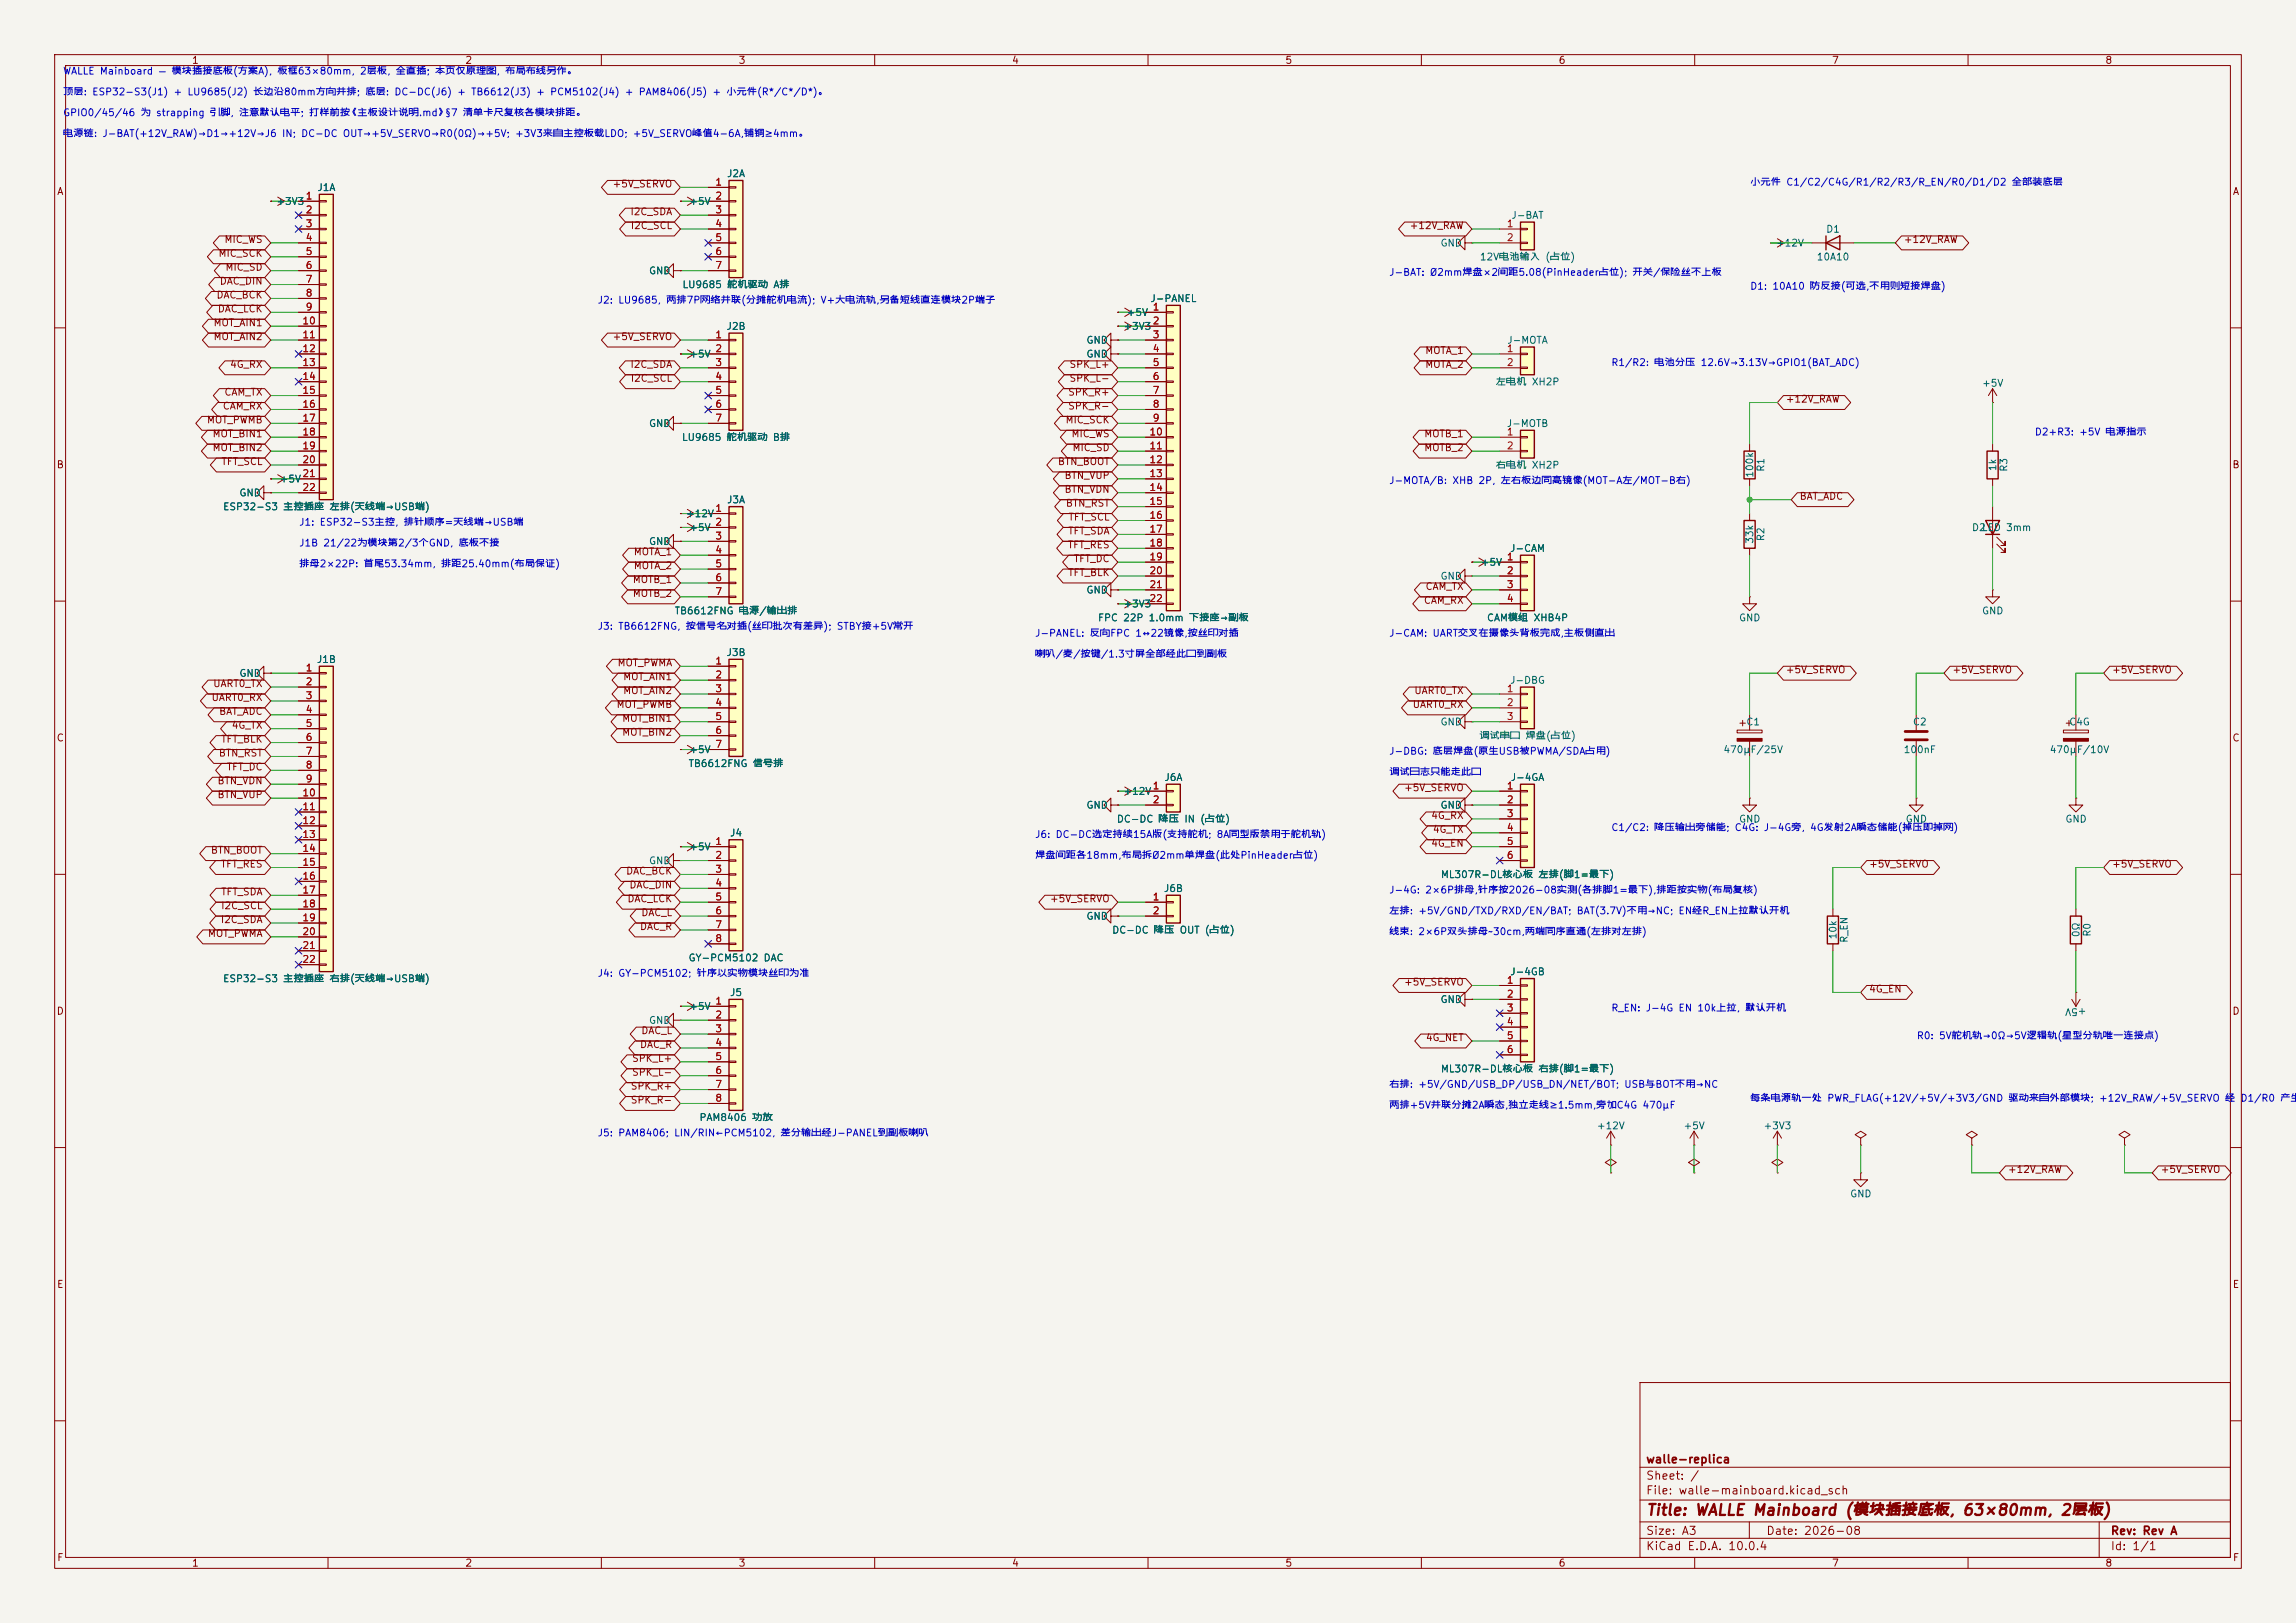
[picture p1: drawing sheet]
<svg xmlns="http://www.w3.org/2000/svg" width="420mm" height="297mm" viewBox="0 0 420 297" stroke-linecap="round" stroke-linejoin="round" font-family="sans-serif">
<defs><g id="words">
<text font-size="2" fill="#840000" x="301" y="277.8">Title: WALLE Mainboard (模块插接底板, 63×80mm, 2层板)</text>
<g font-size="1.5" fill="#840000">
<text x="301" y="268.1">walle-replica</text>
<text x="301" y="273.8">File: walle-mainboard.kicad_sch</text>
<text x="301" y="271.1">Sheet: /</text>
<text x="301" y="281.2">Size: A3</text>
<text x="323" y="281.2">Date: 2026-08</text>
<text x="386" y="281.2">Rev: Rev A</text>
<text x="301" y="284">KiCad E.D.A. 10.0.4</text>
<text x="386" y="284">Id: 1/1</text>
</g>
<g font-size="1.3" fill="#840000">
<text x="35" y="12">1</text>
<text x="85" y="12">2</text>
<text x="135" y="12">3</text>
<text x="185" y="12">4</text>
<text x="235" y="12">5</text>
<text x="285" y="12">6</text>
<text x="335" y="12">7</text>
<text x="385" y="12">8</text>
<text x="10.3" y="36">A</text>
<text x="111.9" y="34.6">+5V_SERVO</text>
<text x="408.3" y="36">A</text>
<text x="115.2" y="39.7">I2C_SDA</text>
<text x="39.9" y="47.3">MIC_SCK</text>
<text x="40.9" y="44.8">MIC_WS</text>
<text x="115.3" y="42.2">I2C_SCL</text>
<text x="257.8" y="42.2">+12V_RAW</text>
<text x="348.1" y="44.8">+12V_RAW</text>
<text x="40.1" y="52.4">DAC_DIN</text>
<text x="41.1" y="49.8">MIC_SD</text>
<text x="39.5" y="54.9">DAC_BCK</text>
<text x="39.7" y="57.5">DAC_LCK</text>
<text x="38.9" y="60">MOT_AIN1</text>
<text x="38.9" y="62.5">MOT_AIN2</text>
<text x="111.9" y="62.5">+5V_SERVO</text>
<text x="260.6" y="65.1">MOTA_1</text>
<text x="42" y="67.6">4G_RX</text>
<text x="115.2" y="67.6">I2C_SDA</text>
<text x="115.3" y="70.2">I2C_SCL</text>
<text x="195.5" y="67.6">SPK_L+</text>
<text x="195.5" y="70.2">SPK_L-</text>
<text x="260.6" y="67.6">MOTA_2</text>
<text x="37.7" y="77.8">MOT_PWMB</text>
<text x="40.6" y="75.2">CAM_RX</text>
<text x="40.9" y="72.7">CAM_TX</text>
<text x="194.8" y="77.8">MIC_SCK</text>
<text x="195.3" y="72.7">SPK_R+</text>
<text x="195.3" y="75.2">SPK_R-</text>
<text x="326.5" y="74">+12V_RAW</text>
<text x="38.8" y="80.3">MOT_BIN1</text>
<text x="38.8" y="82.9">MOT_BIN2</text>
<text x="195.9" y="80.3">MIC_WS</text>
<text x="196.1" y="82.9">MIC_SD</text>
<text x="260.4" y="80.3">MOTB_1</text>
<text x="260.4" y="82.9">MOTB_2</text>
<text x="10.3" y="86">B</text>
<text x="40.4" y="85.4">TFT_SCL</text>
<text x="193.4" y="85.4">BTN_BOOT</text>
<text x="194.6" y="87.9">BTN_VUP</text>
<text x="408.2" y="86">B</text>
<text x="194.6" y="90.5">BTN_VDN</text>
<text x="194.9" y="93">BTN_RST</text>
<text x="195.3" y="95.6">TFT_SCL</text>
<text x="329.1" y="91.8">BAT_ADC</text>
<text x="115.8" y="101.9">MOTA_1</text>
<text x="195.2" y="100.6">TFT_RES</text>
<text x="195.3" y="98.1">TFT_SDA</text>
<text x="115.6" y="107">MOTB_1</text>
<text x="115.8" y="104.5">MOTA_2</text>
<text x="195.3" y="105.7">TFT_BLK</text>
<text x="196.3" y="103.2">TFT_DC</text>
<text x="115.6" y="109.5">MOTB_2</text>
<text x="260.4" y="110.8">CAM_RX</text>
<text x="260.7" y="108.3">CAM_TX</text>
<text x="112.8" y="122.2">MOT_PWMA</text>
<text x="113.9" y="124.8">MOT_AIN1</text>
<text x="326.5" y="123.5">+5V_SERVO</text>
<text x="357" y="123.5">+5V_SERVO</text>
<text x="386.2" y="123.5">+5V_SERVO</text>
<text x="38.6" y="128.6">UART0_RX</text>
<text x="38.9" y="126">UART0_TX</text>
<text x="40" y="131.1">BAT_ADC</text>
<text x="112.7" y="129.9">MOT_PWMB</text>
<text x="113.9" y="127.3">MOT_AIN2</text>
<text x="258.3" y="129.9">UART0_RX</text>
<text x="258.6" y="127.3">UART0_TX</text>
<text x="10.3" y="136">C</text>
<text x="40.3" y="136.2">TFT_BLK</text>
<text x="42.3" y="133.7">4G_TX</text>
<text x="113.7" y="132.4">MOT_BIN1</text>
<text x="113.7" y="134.9">MOT_BIN2</text>
<text x="408.2" y="136">C</text>
<text x="39.7" y="143.8">BTN_VDN</text>
<text x="39.9" y="138.7">BTN_RST</text>
<text x="41.4" y="141.3">TFT_DC</text>
<text x="39.7" y="146.4">BTN_VUP</text>
<text x="256.7" y="145.1">+5V_SERVO</text>
<text x="261.7" y="155.3">4G_EN</text>
<text x="261.7" y="150.2">4G_RX</text>
<text x="262" y="152.7">4G_TX</text>
<text x="38.5" y="156.5">BTN_BOOT</text>
<text x="40.3" y="159.1">TFT_RES</text>
<text x="114.4" y="160.3">DAC_BCK</text>
<text x="341.8" y="159.1">+5V_SERVO</text>
<text x="386.2" y="159.1">+5V_SERVO</text>
<text x="40.3" y="164.1">TFT_SDA</text>
<text x="40.3" y="166.7">I2C_SCL</text>
<text x="114.7" y="165.4">DAC_LCK</text>
<text x="115" y="162.9">DAC_DIN</text>
<text x="117.2" y="168">DAC_L</text>
<text x="192" y="165.4">+5V_SERVO</text>
<text x="37.9" y="171.8">MOT_PWMA</text>
<text x="40.3" y="169.2">I2C_SDA</text>
<text x="117" y="170.5">DAC_R</text>
<text x="10.3" y="186">D</text>
<text x="256.7" y="180.7">+5V_SERVO</text>
<text x="341.8" y="181.9">4G_EN</text>
<text x="408.2" y="186">D</text>
<text x="117.2" y="189.5">DAC_L</text>
<text x="260.7" y="190.8">4G_NET</text>
<text x="115.5" y="194.6">SPK_L+</text>
<text x="115.5" y="197.2">SPK_L-</text>
<text x="117" y="192.1">DAC_R</text>
<text x="115.3" y="199.7">SPK_R+</text>
<text x="115.3" y="202.2">SPK_R-</text>
<text x="367.2" y="214.9">+12V_RAW</text>
<text x="395.1" y="214.9">+5V_SERVO</text>
<text x="10.3" y="236">E</text>
<text x="408.3" y="236">E</text>
<text x="10.3" y="286">F</text>
<text x="35" y="287">1</text>
<text x="85" y="287">2</text>
<text x="135" y="287">3</text>
<text x="185" y="287">4</text>
<text x="235" y="287">5</text>
<text x="285" y="287">6</text>
<text x="335" y="287">7</text>
<text x="385" y="287">8</text>
<text x="408.3" y="286">F</text>
</g>
<g font-size="1.3" fill="#0000c2">
<text x="11.4" y="13.9">WALLE Mainboard — 模块插接底板(方案A), 板框63×80mm, 2层板, 全直插; 本页仅原理图, 布局布线另作。</text>
<text x="11.4" y="17.8">顶层: ESP32-S3(J1) + LU9685(J2) 长边沿80mm方向并排; 底层: DC-DC(J6) + TB6612(J3) + PCM5102(J4) + PAM8406(J5) + 小元件(R*/C*/D*)。</text>
<text x="11.4" y="21.6">GPIO0/45/46 为 strapping 引脚, 注意默认电平; 打样前按《主板设计说明.md》§7 清单卡尺复核各模块排距。</text>
<text x="11.4" y="25.4">电源链: J-BAT(+12V_RAW)→D1→+12V→J6 IN; DC-DC OUT→+5V_SERVO→R0(0Ω)→+5V; +3V3来自主控板载LDO; +5V_SERVO峰值4-6A,铺铜≥4mm。</text>
<text x="320" y="34.3">小元件 C1/C2/C4G/R1/R2/R3/R_EN/R0/D1/D2 全部装底层</text>
<text x="254" y="50.8">J-BAT: Ø2mm焊盘×2间距5.08(PinHeader占位); 开关/保险丝不上板</text>
<text x="320" y="53.3">D1: 10A10 防反接(可选,不用则短接焊盘)</text>
<text x="109.2" y="55.9">J2: LU9685, 两排7P网络并联(分摊舵机电流); V+大电流轨,另备短线直连模块2P端子</text>
<text x="294.6" y="67.3">R1/R2: 电池分压 12.6V→3.13V→GPIO1(BAT_ADC)</text>
<text x="372.1" y="80">D2+R3: +5V 电源指示</text>
<text x="254" y="88.9">J-MOTA/B: XHB 2P, 左右板边同高镜像(MOT-A左/MOT-B右)</text>
<text x="54.6" y="96.5">J1: ESP32-S3主控, 排针顺序=天线端→USB端</text>
<text x="54.6" y="100.3">J1B 21/22为模块第2/3个GND, 底板不接</text>
<text x="54.6" y="104.1">排母2×22P: 首尾53.34mm, 排距25.40mm(布局保证)</text>
<text x="109.2" y="115.5">J3: TB6612FNG, 按信号名对插(丝印批次有差异); STBY接+5V常开</text>
<text x="189.2" y="116.8">J-PANEL: 反向FPC 1↔22镜像,按丝印对插</text>
<text x="254" y="116.8">J-CAM: UART交叉在摄像头背板完成,主板侧直出</text>
<text x="189.2" y="120.6">喇叭/麦/按键/1.3寸屏全部经此口到副板</text>
<text x="254" y="142.2">调试日志只能走此口</text>
<text x="254" y="138.4">J-DBG: 底层焊盘(原生USB被PWMA/SDA占用)</text>
<text x="189.2" y="153.6">J6: DC-DC选定持续15A版(支持舵机; 8A同型版禁用于舵机轨)</text>
<text x="294.6" y="152.4">C1/C2: 降压输出旁储能; C4G: J-4G旁, 4G发射2A瞬态储能(掉压即掉网)</text>
<text x="189.2" y="157.5">焊盘间距各18mm,布局拆Ø2mm单焊盘(此处PinHeader占位)</text>
<text x="254" y="163.8">J-4G: 2×6P排母,针序按2026-08实测(各排脚1=最下),排距按实物(布局复核)</text>
<text x="254" y="167.6">左排: +5V/GND/TXD/RXD/EN/BAT; BAT(3.7V)不用→NC; EN经R_EN上拉默认开机</text>
<text x="254" y="171.4">线束: 2×6P双头排母~30cm,两端同序直通(左排对左排)</text>
<text x="109.2" y="179">J4: GY-PCM5102; 针序以实物模块丝印为准</text>
<text x="294.6" y="185.4">R_EN: J-4G EN 10k上拉, 默认开机</text>
<text x="350.5" y="190.5">R0: 5V舵机轨→0Ω→5V逻辑轨(星型分轨唯一连接点)</text>
<text x="254" y="199.4">右排: +5V/GND/USB_DP/USB_DN/NET/BOT; USB与BOT不用→NC</text>
<text x="254" y="203.2">两排+5V并联分摊2A瞬态,独立走线≥1.5mm,旁加C4G 470µF</text>
<text x="320" y="201.9">每条电源轨一处 PWR_FLAG(+12V/+5V/+3V3/GND 驱动来自外部模块; +12V_RAW/+5V_SERVO 经 D1/R0 产生)</text>
<text x="109.2" y="208.3">J5: PAM8406; LIN/RIN←PCM5102, 差分输出经J-PANEL到副板喇叭</text>
</g>
<g font-size="1.3" fill="#006464">
<text x="58" y="35.3">J1A</text>
<text x="132.9" y="32.7">J2A</text>
<text x="50.4" y="37.8">+3V3</text>
<text x="126" y="37.8">+5V</text>
<text x="276.4" y="40.3">J-BAT</text>
<text x="263.4" y="45.4">GND</text>
<text x="270.6" y="48">12V电池输入 (占位)</text>
<text x="324.8" y="45.4">+12V</text>
<text x="332.2" y="48">10A10</text>
<text x="333.9" y="42.9">D1</text>
<text x="118.6" y="50.5">GND</text>
<text x="124.7" y="53">LU9685 舵机驱动 A排</text>
<text x="206" y="58.1">+5V</text>
<text x="210.3" y="55.6">J-PANEL</text>
<text x="126" y="65.7">+5V</text>
<text x="132.8" y="60.7">J2B</text>
<text x="198.6" y="65.7">GND</text>
<text x="198.6" y="63.2">GND</text>
<text x="205.4" y="60.7">+3V3</text>
<text x="275.6" y="63.2">J-MOTA</text>
<text x="273.5" y="70.8">左电机 XH2P</text>
<text x="362.5" y="71.1">+5V</text>
<text x="118.6" y="78.4">GND</text>
<text x="124.6" y="81">LU9685 舵机驱动 B排</text>
<text x="275.5" y="78.4">J-MOTB</text>
<text x="51.1" y="88.6">+5V</text>
<text x="273.5" y="86.1">右电机 XH2P</text>
<text x="321" y="87.5" transform="rotate(-90 321 87.5)">100k</text>
<text x="323" y="86.4" transform="rotate(-90 323 86.4)">R1</text>
<text x="365.5" y="86.3" transform="rotate(-90 365.5 86.3)">1k</text>
<text x="367.5" y="86.4" transform="rotate(-90 367.5 86.4)">R3</text>
<text x="40.7" y="93.7">ESP32-S3 主控插座 左排(天线端→USB端)</text>
<text x="43.7" y="91.1">GND</text>
<text x="125.4" y="95">+12V</text>
<text x="132.9" y="92.4">J3A</text>
<text x="118.6" y="100">GND</text>
<text x="126" y="97.5">+5V</text>
<text x="276.1" y="101.3">J-CAM</text>
<text x="321" y="99.6" transform="rotate(-90 321 99.6)">33k</text>
<text x="323" y="99.1" transform="rotate(-90 323 99.1)">R2</text>
<text x="360.6" y="97.5">D2</text>
<text x="362.4" y="97.5">LED 3mm</text>
<text x="263.4" y="106.4">GND</text>
<text x="270.8" y="103.8">+5V</text>
<text x="123.3" y="112.7">TB6612FNG 电源/输出排</text>
<text x="198.6" y="108.9">GND</text>
<text x="205.4" y="111.5">+3V3</text>
<text x="362.5" y="112.7">GND</text>
<text x="200.7" y="114">FPC 22P 1.0mm 下接座→副板</text>
<text x="271.9" y="114">CAM模组 XHB4P</text>
<text x="318" y="114">GND</text>
<text x="43.7" y="124.2">GND</text>
<text x="57.9" y="121.6">J1B</text>
<text x="132.8" y="120.4">J3B</text>
<text x="276.1" y="125.4">J-DBG</text>
<text x="263.4" y="133.1">GND</text>
<text x="270.5" y="135.6">调试串口 焊盘(占位)</text>
<text x="319.3" y="133.1">C1</text>
<text x="349.8" y="133.1">C2</text>
<text x="378.4" y="133.1">C4G</text>
<text x="125.8" y="140.7">TB6612FNG 信号排</text>
<text x="126" y="138.1">+5V</text>
<text x="212.9" y="143.2">J6A</text>
<text x="276.2" y="143.2">J-4GA</text>
<text x="315.1" y="138.1">470µF/25V</text>
<text x="348.1" y="138.1">100nF</text>
<text x="374.8" y="138.1">470µF/10V</text>
<text x="198.6" y="148.3">GND</text>
<text x="205.4" y="145.8">+12V</text>
<text x="263.4" y="148.3">GND</text>
<text x="126" y="155.9">+5V</text>
<text x="133.4" y="153.4">J4</text>
<text x="204.2" y="150.8">DC-DC 降压 IN (占位)</text>
<text x="318" y="150.8">GND</text>
<text x="348.5" y="150.8">GND</text>
<text x="377.7" y="150.8">GND</text>
<text x="118.6" y="158.5">GND</text>
<text x="263.5" y="161">ML307R-DL核心板 左排(脚1=最下)</text>
<text x="212.8" y="163.5">J6B</text>
<text x="198.6" y="168.6">GND</text>
<text x="203.3" y="171.2">DC-DC 降压 OUT (占位)</text>
<text x="336.3" y="172" transform="rotate(-90 336.3 172)">10k</text>
<text x="338.3" y="172.6" transform="rotate(-90 338.3 172.6)">R_EN</text>
<text x="380.7" y="171.6" transform="rotate(-90 380.7 171.6)">0Ω</text>
<text x="382.7" y="171.5" transform="rotate(-90 382.7 171.5)">R0</text>
<text x="125.8" y="176.2">GY-PCM5102 DAC</text>
<text x="276.2" y="178.8">J-4GB</text>
<text x="40.7" y="180">ESP32-S3 主控插座 右排(天线端→USB端)</text>
<text x="126" y="185.1">+5V</text>
<text x="133.4" y="182.6">J5</text>
<text x="263.4" y="183.9">GND</text>
<text x="381.8" y="184.2" transform="rotate(-180 381.8 184.2)">+5V</text>
<text x="118.6" y="187.7">GND</text>
<text x="263.5" y="196.6">ML307R-DL核心板 右排(脚1=最下)</text>
<text x="127.8" y="205.4">PAM8406 功放</text>
<text x="292" y="207">+12V</text>
<text x="307.8" y="207">+5V</text>
<text x="322.5" y="207">+3V3</text>
<text x="338.3" y="219.4">GND</text>
</g>
<g font-size="1.3" fill="#a90000">
<text x="130.7" y="34.3">1</text>
<text x="55.8" y="36.8">1</text>
<text x="55.8" y="39.3">2</text>
<text x="55.8" y="41.9">3</text>
<text x="130.7" y="36.8">2</text>
<text x="130.7" y="39.3">3</text>
<text x="130.7" y="41.9">4</text>
<text x="275.5" y="41.9">1</text>
<text x="55.8" y="44.4">4</text>
<text x="55.8" y="47">5</text>
<text x="130.7" y="44.4">5</text>
<text x="130.7" y="47">6</text>
<text x="275.5" y="44.4">2</text>
<text x="55.8" y="49.5">6</text>
<text x="55.8" y="52">7</text>
<text x="130.7" y="49.5">7</text>
<text x="55.2" y="59.7">10</text>
<text x="55.8" y="54.6">8</text>
<text x="55.8" y="57.1">9</text>
<text x="210.7" y="57.1">1</text>
<text x="210.7" y="59.7">2</text>
<text x="55.2" y="62.2">11</text>
<text x="55.2" y="64.7">12</text>
<text x="130.7" y="62.2">1</text>
<text x="130.7" y="64.7">2</text>
<text x="210.7" y="62.2">3</text>
<text x="210.7" y="64.7">4</text>
<text x="275.5" y="64.7">1</text>
<text x="55.2" y="67.3">13</text>
<text x="55.2" y="69.8">14</text>
<text x="130.7" y="67.3">3</text>
<text x="130.7" y="69.8">4</text>
<text x="210.7" y="67.3">5</text>
<text x="210.7" y="69.8">6</text>
<text x="275.5" y="67.3">2</text>
<text x="55.2" y="72.4">15</text>
<text x="55.2" y="74.9">16</text>
<text x="55.2" y="77.4">17</text>
<text x="130.7" y="72.4">5</text>
<text x="130.7" y="74.9">6</text>
<text x="130.7" y="77.4">7</text>
<text x="210.7" y="72.4">7</text>
<text x="210.7" y="74.9">8</text>
<text x="210.7" y="77.4">9</text>
<text x="55.2" y="80">18</text>
<text x="55.2" y="82.5">19</text>
<text x="210.1" y="80">10</text>
<text x="210.1" y="82.5">11</text>
<text x="275.5" y="80">1</text>
<text x="275.5" y="82.5">2</text>
<text x="55.2" y="85.1">20</text>
<text x="55.2" y="87.6">21</text>
<text x="210.1" y="85.1">12</text>
<text x="210.1" y="87.6">13</text>
<text x="55.2" y="90.1">22</text>
<text x="130.7" y="94">1</text>
<text x="210.1" y="90.1">14</text>
<text x="210.1" y="92.7">15</text>
<text x="210.1" y="95.2">16</text>
<text x="130.7" y="96.5">2</text>
<text x="130.7" y="99">3</text>
<text x="130.7" y="101.6">4</text>
<text x="210.1" y="97.8">17</text>
<text x="210.1" y="100.3">18</text>
<text x="130.7" y="104.1">5</text>
<text x="130.7" y="106.7">6</text>
<text x="210.1" y="102.8">19</text>
<text x="210.1" y="105.4">20</text>
<text x="210.1" y="107.9">21</text>
<text x="275.5" y="102.8">1</text>
<text x="275.5" y="105.4">2</text>
<text x="275.5" y="107.9">3</text>
<text x="130.7" y="109.2">7</text>
<text x="210.1" y="110.5">22</text>
<text x="275.5" y="110.5">4</text>
<text x="55.8" y="123.2">1</text>
<text x="55.8" y="125.7">2</text>
<text x="130.7" y="121.9">1</text>
<text x="130.7" y="124.4">2</text>
<text x="55.8" y="128.2">3</text>
<text x="55.8" y="130.8">4</text>
<text x="130.7" y="127">3</text>
<text x="130.7" y="129.5">4</text>
<text x="275.5" y="127">1</text>
<text x="275.5" y="129.5">2</text>
<text x="55.8" y="133.3">5</text>
<text x="55.8" y="135.9">6</text>
<text x="130.7" y="132.1">5</text>
<text x="130.7" y="134.6">6</text>
<text x="130.7" y="137.1">7</text>
<text x="275.5" y="132.1">3</text>
<text x="55.8" y="138.4">7</text>
<text x="55.8" y="140.9">8</text>
<text x="55.8" y="143.5">9</text>
<text x="55.2" y="146">10</text>
<text x="55.2" y="148.6">11</text>
<text x="210.7" y="144.8">1</text>
<text x="210.7" y="147.3">2</text>
<text x="275.5" y="144.8">1</text>
<text x="275.5" y="147.3">2</text>
<text x="275.5" y="149.8">3</text>
<text x="55.2" y="151.1">12</text>
<text x="55.2" y="153.6">13</text>
<text x="130.7" y="154.9">1</text>
<text x="275.5" y="152.4">4</text>
<text x="275.5" y="154.9">5</text>
<text x="55.2" y="156.2">14</text>
<text x="55.2" y="158.7">15</text>
<text x="55.2" y="161.3">16</text>
<text x="130.7" y="157.5">2</text>
<text x="130.7" y="160">3</text>
<text x="275.5" y="157.5">6</text>
<text x="55.2" y="163.8">17</text>
<text x="55.2" y="166.3">18</text>
<text x="130.7" y="162.5">4</text>
<text x="130.7" y="165.1">5</text>
<text x="130.7" y="167.6">6</text>
<text x="210.7" y="165.1">1</text>
<text x="210.7" y="167.6">2</text>
<text x="55.2" y="168.9">19</text>
<text x="55.2" y="171.4">20</text>
<text x="55.2" y="174">21</text>
<text x="130.7" y="170.2">7</text>
<text x="130.7" y="172.7">8</text>
<text x="55.2" y="176.5">22</text>
<text x="130.7" y="184.1">1</text>
<text x="275.5" y="180.3">1</text>
<text x="275.5" y="182.9">2</text>
<text x="275.5" y="185.4">3</text>
<text x="130.7" y="186.7">2</text>
<text x="130.7" y="189.2">3</text>
<text x="130.7" y="191.7">4</text>
<text x="275.5" y="187.9">4</text>
<text x="275.5" y="190.5">5</text>
<text x="130.7" y="194.3">5</text>
<text x="130.7" y="196.8">6</text>
<text x="275.5" y="193">6</text>
<text x="130.7" y="199.4">7</text>
<text x="130.7" y="201.9">8</text>
</g>
</g></defs>
<path d="M0 0h420v297h-420z" fill="#f5f4ef" stroke="#f5f4ef" stroke-width=".18"/>
<g fill="none" stroke="#840000" stroke-width=".18">
<path d="M10 10h400v277h-400zM12 12h396v273h-396zM60 10v2M110 10v2M160 10v2M210 10v2M260 10v2M310 10v2M360 10v2M10 60h2M408 60h2M10 110h2"/>
<path d="M408 110h2M10 160h2M408 160h2M10 210h2M408 210h2M300 253h108v32h-108zM10 260h2M300 278.5h108M300 274.5h108M300 268.5h108M320 278.5v3M384 278.5v6.5"/>
<path d="M408 260h2M60 285v2M110 285v2M160 285v2M210 285v2M260 285v2M300 281.5h108M310 285v2M360 285v2"/>
</g>
<path d="M133.3 153.7h2.6v20.3h-2.6z" fill="#ffffc2"/>
<path d="M133.3 153.7h2.6v20.3h-2.6zM378.7 167.6h2v5.1h-2z" fill="none" stroke="#840000" stroke-width=".25"/>
<g fill="none" stroke="#840000" stroke-width=".18">
<path d="M124.5 64.8h.1M124.5 64.8h2.5M125.7 64l1.3 .8M127 64.8l-1.3 .7M129.5 154.9h3.8M129.5 157.5h3.8M133.3 154.8h1.3v.3h-1.3zM133.3 157.4h1.3v.2h-1.3zM133.3 159.9h1.3v.2h-1.3zM350.5 146.1v1.2h1.3l-1.3 1.3-1.3-1.3h1.3M350.5 146.1h.1M379.7 146.1v1.2h1.3l-1.3 1.3-1.2-1.3h1.2"/>
<path d="M379.7 146.1h.1M129.5 160h3.8M129.5 162.6h3.8M129.5 165.1h3.8M129.5 167.6h3.8M129.5 170.2h3.8M129.5 172.7h3.8M133.3 162.4h1.3v.3h-1.3zM133.3 165h1.3v.2h-1.3zM133.3 167.5h1.3v.3h-1.3zM133.3 170.1h1.3v.2h-1.3zM133.3 172.6h1.3v.2h-1.3z"/>
<path d="M379.7 166.4v1.2M379.7 172.7v1.3M379 182.9l.7 1.3M379.7 181.6h.1M379.7 181.6v2.6M380.5 182.9l-.8 1.3M360.7 208.3l1-.7-1-.6-1 .6 1 .7v1.3M360.7 209.6h.1M388.6 208.3l1-.7-1-.6-1 .6 1 .7v1.3M388.6 209.6h.1"/>
</g>
<path d="M133.3 33h2.6v17.8h-2.6z" fill="#ffffc2"/>
<path d="M133.3 33h2.6v17.8h-2.6zM334 44.5l2.5-1.3v2.5zM334 43.2v2.5M319 95.3h2.1v5h-2.1zM319 82.6h2.1v5h-2.1zM363.2 95.3h2.6l-1.3 2.5zM363.2 97.8h2.6M363.5 82.6h2v5h-2zM334.3 167.6h2v5.1h-2z" fill="none" stroke="#840000" stroke-width=".25"/>
<g fill="none" stroke="#840000" stroke-width=".18">
<path d="M129.5 34.3h3.8M129.5 36.8h3.8M129.5 39.4h3.8M133.3 34.2h1.3v.2h-1.3zM133.3 36.7h1.3v.3h-1.3zM133.3 39.2h1.3v.3h-1.3zM129.5 41.9h3.8M129.5 44.5h3.8M129.5 47h3.8M129.5 49.5h3.8M133.3 41.8h1.3v.2h-1.3zM133.3 44.3h1.3v.3h-1.3z"/>
<path d="M133.3 46.9h1.3v.2h-1.3zM133.3 49.4h1.3v.3h-1.3zM323.8 44.5h.1M323.8 44.5h2.6M325.1 43.7l1.3 .8M326.4 44.5l-1.3 .7M331.5 44.5h7.6M364.5 73.7h.1M364.5 71.1v2.6M364.5 71.1l-.8 1.3M364.5 71.1l.8 1.3M320 81.3v1.3"/>
<path d="M320 87.6v1.3M320 94v1.3M364.5 81.3v1.3M364.5 87.6v1.3M364.5 92.7v7.6M365.3 99.6l1.5 1.5v-.8v.8h-.8M365.3 98.3l1.5 1.5v-.7v.7h-.8M320 109.2v1.3h1.3l-1.3 1.3-1.2-1.3h1.2M320 109.2h.1M320 100.3v1.3M364.5 108v1.2h1.3l-1.3 1.3-1.3-1.3h1.3M364.5 108h.1"/>
<path d="M317.8 133.6h4.5v.5h-4.5zM318.3 132.3h1M318.8 131.8v1M320 130.8v2.8M320 135.6v2.8M350.5 130.8v2.8M350.5 135.6v2.8M320 146.1v1.2h1.3l-1.3 1.3-1.2-1.3h1.2M320 146.1h.1M335.3 166.4v1.2M335.3 172.7v1.3M268 182.9v-1.3l-1.3 1.3 1.3 1.3v-1.3h1.2"/>
<path d="M269.2 182.9h.1M294.6 213.4l1.1-.7-1.1-.6-1 .6 1 .7v1.2M294.6 214.6h.1M294.6 209.6h.1M294.6 207l-.7 1.3M294.6 207l.8 1.3M294.6 207v2.6M309.9 213.4l1-.7-1-.6-1 .6 1 .7v1.2M309.9 214.6h.1M309.9 209.6h.1M309.9 207l-.8 1.3M309.9 207l.7 1.3"/>
<path d="M309.9 207v2.6M325.1 213.4l1-.7-1-.6-1 .6 1 .7v1.2M325.1 214.6h.1M325.1 209.6h.1M325.1 207l-.7 1.3M325.1 207l.8 1.3M325.1 207v2.6M340.4 208.3l1-.7-1-.6-1.1 .6 1.1 .7v1.3M340.4 209.6h.1M340.4 214.6v1.3h1.2l-1.2 1.3-1.3-1.3h1.3M340.4 214.6h.1"/>
</g>
<path d="M348.5 133.9h4.1M348.5 135.4h4.1" fill="none" stroke="#840000" stroke-width=".51"/>
<path d="M317.8 135.1h4.5v.5h-4.5z" fill="#840000" stroke="#840000" stroke-width=".18"/>
<path d="M278.1 179.1h2.6v15.2h-2.6z" fill="#ffffc2"/>
<path d="M278.1 179.1h2.6v15.2h-2.6z" fill="none" stroke="#840000" stroke-width=".25"/>
<g fill="none" stroke="#840000" stroke-width=".18">
<path d="M268 132.1v-1.3l-1.3 1.3 1.3 1.3v-1.3h1.2M269.2 132.1h.1M274.3 180.3h3.8M274.3 182.9h3.8M274.3 185.4h3.8M274.3 188h3.8M274.3 190.5h3.8M274.3 193h3.8M278.1 180.2h1.3v.3h-1.3zM278.1 182.8h1.3v.2h-1.3zM278.1 185.3h1.3v.2h-1.3zM278.1 187.8h1.3v.3h-1.3z"/>
<path d="M278.1 190.4h1.3v.2h-1.3zM278.1 192.9h1.3v.3h-1.3z"/>
</g>
<path d="M278.1 125.7h2.6v7.7h-2.6z" fill="#ffffc2"/>
<path d="M278.1 125.7h2.6v7.7h-2.6z" fill="none" stroke="#840000" stroke-width=".25"/>
<path d="M274.3 127h3.8M274.3 129.5h3.8M274.3 132.1h3.8M278.1 126.9h1.3v.2h-1.3zM278.1 129.4h1.3v.3h-1.3zM278.1 132h1.3v.2h-1.3zM268 147.3v-1.2l-1.3 1.2 1.3 1.3v-1.3h1.2M269.2 147.3h.1" fill="none" stroke="#840000" stroke-width=".18"/>
<path d="M278.1 143.5h2.6v15.3h-2.6z" fill="#ffffc2"/>
<path d="M278.1 143.5h2.6v15.3h-2.6z" fill="none" stroke="#840000" stroke-width=".25"/>
<g fill="none" stroke="#840000" stroke-width=".18">
<path d="M268 105.4v-1.3l-1.3 1.3 1.3 1.3v-1.3h1.2M269.2 105.4h.1M274.3 144.8h3.8M274.3 147.3h3.8M274.3 149.9h3.8M274.3 152.4h3.8M274.3 154.9h3.8M274.3 157.5h3.8M278.1 144.7h1.3v.2h-1.3zM278.1 147.2h1.3v.2h-1.3zM278.1 149.7h1.3v.3h-1.3zM278.1 152.3h1.3v.2h-1.3z"/>
<path d="M278.1 154.8h1.3v.3h-1.3zM278.1 157.4h1.3v.2h-1.3z"/>
</g>
<path d="M278.1 101.6h2.6v10.2h-2.6z" fill="#ffffc2"/>
<path d="M278.1 101.6h2.6v10.2h-2.6z" fill="none" stroke="#840000" stroke-width=".25"/>
<path d="M269.2 102.9h.1M269.2 102.9h2.6M270.5 102.1l1.3 .8M271.8 102.9l-1.3 .7M274.3 102.9h3.8M274.3 105.4h3.8M274.3 108h3.8M274.3 110.5h3.8M278.1 102.7h1.3v.3h-1.3zM278.1 105.3h1.3v.2h-1.3zM278.1 107.8h1.3v.3h-1.3zM278.1 110.4h1.3v.2h-1.3z" fill="none" stroke="#840000" stroke-width=".18"/>
<path d="M278.1 78.7h2.6v5.1h-2.6z" fill="#ffffc2"/>
<path d="M278.1 78.7h2.6v5.1h-2.6z" fill="none" stroke="#840000" stroke-width=".25"/>
<path d="M278.1 79.9h1.3v.2h-1.3zM274.3 80h3.8M274.3 82.6h3.8M278.1 82.4h1.3v.3h-1.3z" fill="none" stroke="#840000" stroke-width=".18"/>
<path d="M278.1 63.5h2.6v5.1h-2.6z" fill="#ffffc2"/>
<path d="M278.1 63.5h2.6v5.1h-2.6z" fill="none" stroke="#840000" stroke-width=".25"/>
<path d="M268 44.5v-1.3l-1.3 1.3 1.3 1.2v-1.2h1.2M269.2 44.5h.1M274.3 64.8h3.8M274.3 67.3h3.8M278.1 64.6h1.3v.3h-1.3zM278.1 67.2h1.3v.2h-1.3z" fill="none" stroke="#840000" stroke-width=".18"/>
<path d="M278.1 40.6h2.6v5.1h-2.6z" fill="#ffffc2"/>
<path d="M278.1 40.6h2.6v5.1h-2.6z" fill="none" stroke="#840000" stroke-width=".25"/>
<path d="M274.3 41.9h3.8M274.3 44.5h3.8M278.1 41.8h1.3v.2h-1.3zM278.1 44.3h1.3v.3h-1.3zM203.2 147.3v-1.2l-1.3 1.2 1.3 1.3v-1.3h1.3M204.5 147.3h.1" fill="none" stroke="#840000" stroke-width=".18"/>
<path d="M213.4 143.5h2.5v5.1h-2.5z" fill="#ffffc2"/>
<path d="M213.4 143.5h2.5v5.1h-2.5z" fill="none" stroke="#840000" stroke-width=".25"/>
<g fill="none" stroke="#840000" stroke-width=".18">
<path d="M49.5 36.8h.1M49.5 36.8h2.6M50.8 36.1l1.3 .7M52.1 36.8l-1.3 .8M203.2 108v-1.3l-1.3 1.3 1.3 1.2v-1.2h1.3M204.5 110.5h.1M204.5 108h.1M204.5 110.5h2.5M205.7 109.7l1.3 .8M207 110.5l-1.3 .8M204.5 144.8h.1M204.5 144.8h2.5"/>
<path d="M205.7 144l1.3 .8M207 144.8l-1.3 .7M209.5 144.8h3.9M209.5 147.3h3.9M213.4 144.7h1.2v.2h-1.2zM213.4 147.2h1.2v.2h-1.2z"/>
</g>
<path d="M58.4 35.6h2.6v55.8h-2.6z" fill="#ffffc2"/>
<path d="M58.4 35.6h2.6v55.8h-2.6z" fill="none" stroke="#840000" stroke-width=".25"/>
<g fill="none" stroke="#840000" stroke-width=".18">
<path d="M54.6 36.8h3.8M54.6 39.4h3.8M58.4 36.7h1.3v.3h-1.3zM58.4 39.2h1.3v.3h-1.3zM54.6 41.9h3.8M54.6 44.5h3.8M54.6 47h3.8M54.6 49.5h3.8M54.6 52.1h3.8M54.6 54.6h3.8M54.6 57.2h3.8M54.6 59.7h3.8"/>
<path d="M58.4 41.8h1.3v.2h-1.3zM58.4 44.3h1.3v.3h-1.3zM58.4 46.9h1.3v.2h-1.3zM58.4 49.4h1.3v.3h-1.3zM58.4 51.9h1.3v.3h-1.3zM58.4 54.5h1.3v.2h-1.3zM58.4 57h1.3v.3h-1.3zM58.4 59.6h1.3v.2h-1.3zM54.6 62.2h3.8M54.6 64.8h3.8M54.6 67.3h3.8M54.6 69.9h3.8"/>
<path d="M54.6 72.4h3.8M54.6 74.9h3.8M54.6 77.5h3.8M58.4 62.1h1.3v.3h-1.3zM58.4 64.6h1.3v.3h-1.3zM58.4 67.2h1.3v.2h-1.3zM58.4 69.7h1.3v.3h-1.3zM58.4 72.3h1.3v.2h-1.3zM58.4 74.8h1.3v.3h-1.3zM58.4 77.3h1.3v.3h-1.3zM58.4 79.9h1.3v.2h-1.3zM54.6 80h3.8"/>
<path d="M54.6 82.6h3.8M54.6 85.1h3.8M54.6 87.6h3.8M54.6 90.2h3.8M58.4 82.4h1.3v.3h-1.3zM58.4 85h1.3v.2h-1.3zM58.4 87.5h1.3v.3h-1.3zM58.4 90h1.3v.3h-1.3z"/>
</g>
<path d="M213.4 55.9h2.5v55.9h-2.5z" fill="#ffffc2"/>
<path d="M213.4 55.9h2.5v55.9h-2.5z" fill="none" stroke="#840000" stroke-width=".25"/>
<g fill="none" stroke="#840000" stroke-width=".18">
<path d="M204.5 59.7h.1M204.5 57.2h.1M204.5 57.2h2.5M204.5 59.7h2.5M205.7 58.9l1.3 .8M205.7 56.4l1.3 .8M207 59.7l-1.3 .8M207 57.2l-1.3 .7M209.5 57.2h3.9M209.5 59.7h3.9M213.4 57h1.2v.3h-1.2zM213.4 59.6h1.2v.2h-1.2z"/>
<path d="M209.5 62.2h3.9M209.5 64.8h3.9M209.5 67.3h3.9M209.5 69.9h3.9M209.5 72.4h3.9M209.5 74.9h3.9M209.5 77.5h3.9M213.4 62.1h1.2v.3h-1.2zM213.4 64.6h1.2v.3h-1.2zM213.4 67.2h1.2v.2h-1.2zM213.4 69.7h1.2v.3h-1.2zM213.4 72.3h1.2v.2h-1.2z"/>
<path d="M213.4 74.8h1.2v.3h-1.2zM213.4 77.3h1.2v.3h-1.2zM213.4 79.9h1.2v.2h-1.2zM48.3 90.2v-1.3l-1.3 1.3 1.3 1.2v-1.2h1.2M49.5 87.6h.1M49.5 90.2h.1M49.5 87.6h2.6M50.8 86.9l1.3 .7M52.1 87.6l-1.3 .8M209.5 80h3.9M209.5 82.6h3.9M209.5 85.1h3.9"/>
<path d="M209.5 87.6h3.9M209.5 90.2h3.9M209.5 92.7h3.9M209.5 95.3h3.9M209.5 97.8h3.9M213.4 82.4h1.2v.3h-1.2zM213.4 85h1.2v.2h-1.2zM213.4 87.5h1.2v.3h-1.2zM213.4 90h1.2v.3h-1.2zM213.4 92.6h1.2v.2h-1.2zM213.4 95.1h1.2v.3h-1.2zM213.4 97.7h1.2v.2h-1.2z"/>
<path d="M209.5 100.3h3.9M209.5 102.9h3.9M209.5 105.4h3.9M209.5 108h3.9M209.5 110.5h3.9M213.4 100.2h1.2v.3h-1.2zM213.4 102.7h1.2v.3h-1.2zM213.4 105.3h1.2v.2h-1.2zM213.4 107.8h1.2v.3h-1.2zM213.4 110.4h1.2v.2h-1.2zM203.2 167.6v-1.2l-1.3 1.2 1.3 1.3v-1.3h1.3M204.5 167.6h.1"/>
</g>
<path d="M213.4 163.8h2.5v5.1h-2.5z" fill="#ffffc2"/>
<path d="M213.4 163.8h2.5v5.1h-2.5z" fill="none" stroke="#840000" stroke-width=".25"/>
<g fill="none" stroke="#840000" stroke-width=".18">
<path d="M124.5 36.8h.1M124.5 36.8h2.5M125.7 36.1l1.3 .7M127 36.8l-1.3 .8M123.2 49.5v-1.2l-1.3 1.2 1.3 1.3v-1.3h1.3M124.5 49.5h.1M123.2 77.5v-1.3l-1.3 1.3 1.3 1.2v-1.2h1.3M124.5 77.5h.1M203.2 64.8v-1.3l-1.3 1.3 1.3 1.2v-1.2h1.3M203.2 62.2v-1.2l-1.3 1.2 1.3 1.3v-1.3h1.3M204.5 64.8h.1M204.5 62.2h.1"/>
<path d="M377.4 133.6h4.6v.5h-4.6zM378 132.3h1M378.5 131.8v1M379.7 130.8v2.8M379.7 135.6v2.8M209.5 165.1h3.9M209.5 167.6h3.9M213.4 165h1.2v.2h-1.2zM213.4 167.5h1.2v.3h-1.2z"/>
</g>
<path d="M377.4 135.1h4.6v.5h-4.6z" fill="#840000" stroke="#840000" stroke-width=".18"/>
<path d="M133.3 61h2.6v17.7h-2.6z" fill="#ffffc2"/>
<path d="M133.3 61h2.6v17.7h-2.6z" fill="none" stroke="#840000" stroke-width=".25"/>
<g fill="none" stroke="#840000" stroke-width=".18">
<path d="M129.5 62.2h3.8M129.5 64.8h3.8M129.5 67.3h3.8M129.5 69.9h3.8M129.5 72.4h3.8M129.5 74.9h3.8M129.5 77.5h3.8M133.3 62.1h1.3v.3h-1.3zM133.3 64.6h1.3v.3h-1.3zM133.3 67.2h1.3v.2h-1.3zM133.3 69.7h1.3v.3h-1.3zM133.3 72.3h1.3v.2h-1.3z"/>
<path d="M133.3 74.8h1.3v.3h-1.3zM133.3 77.3h1.3v.3h-1.3zM124.5 137.2h.1M124.5 137.2h2.5M125.7 136.4l1.3 .8M127 137.2l-1.3 .7M124.5 154.9h.1M124.5 154.9h2.5M125.7 154.2l1.3 .7M127 154.9l-1.3 .8"/>
</g>
<path d="M133.3 120.7h2.6v17.7h-2.6z" fill="#ffffc2"/>
<path d="M133.3 120.7h2.6v17.7h-2.6z" fill="none" stroke="#840000" stroke-width=".25"/>
<g fill="none" stroke="#840000" stroke-width=".18">
<path d="M124.5 94h.1M124.5 94h2.5M125.7 93.2l1.3 .8M127 94l-1.3 .7M48.3 123.2v-1.3l-1.3 1.3 1.3 1.3v-1.3h1.2M49.5 123.2h.1M129.5 121.9h3.8M129.5 124.5h3.8M129.5 127h3.8M129.5 129.5h3.8M129.5 132.1h3.8M129.5 134.6h3.8"/>
<path d="M129.5 137.2h3.8M133.3 121.8h1.3v.2h-1.3zM133.3 124.3h1.3v.3h-1.3zM133.3 126.9h1.3v.2h-1.3zM133.3 129.4h1.3v.3h-1.3zM133.3 132h1.3v.2h-1.3zM133.3 134.5h1.3v.2h-1.3zM133.3 137h1.3v.3h-1.3zM123.2 157.5v-1.3l-1.3 1.3 1.3 1.3v-1.3h1.3M124.5 157.5h.1"/>
</g>
<path d="M133.3 92.7h2.6v17.8h-2.6z" fill="#ffffc2"/>
<path d="M133.3 92.7h2.6v17.8h-2.6z" fill="none" stroke="#840000" stroke-width=".25"/>
<g fill="none" stroke="#840000" stroke-width=".18">
<path d="M123.2 99.1v-1.3l-1.3 1.3 1.3 1.2v-1.2h1.3M124.5 96.5h.1M124.5 99.1h.1M124.5 96.5h2.5M125.7 95.8l1.3 .7M127 96.5l-1.3 .8M129.5 94h3.8M129.5 96.5h3.8M129.5 99.1h3.8M133.3 93.9h1.3v.2h-1.3zM133.3 96.4h1.3v.2h-1.3zM133.3 98.9h1.3v.3h-1.3z"/>
<path d="M129.5 101.6h3.8M129.5 104.1h3.8M129.5 106.7h3.8M129.5 109.2h3.8M133.3 101.5h1.3v.2h-1.3zM133.3 104h1.3v.3h-1.3zM133.3 106.6h1.3v.2h-1.3zM133.3 109.1h1.3v.2h-1.3zM124.5 184.2h.1M124.5 184.2h2.5M125.7 183.4l1.3 .8M127 184.2l-1.3 .7"/>
</g>
<path d="M133.3 182.9h2.6v20.3h-2.6z" fill="#ffffc2"/>
<path d="M133.3 182.9h2.6v20.3h-2.6z" fill="none" stroke="#840000" stroke-width=".25"/>
<g fill="none" stroke="#840000" stroke-width=".18">
<path d="M129.5 184.2h3.8M129.5 186.7h3.8M129.5 189.2h3.8M129.5 191.8h3.8M129.5 194.3h3.8M129.5 196.9h3.8M129.5 199.4h3.8M133.3 184h1.3v.3h-1.3zM133.3 186.6h1.3v.2h-1.3zM133.3 189.1h1.3v.3h-1.3zM133.3 191.6h1.3v.3h-1.3zM133.3 194.2h1.3v.2h-1.3z"/>
<path d="M133.3 196.7h1.3v.3h-1.3zM133.3 199.3h1.3v.2h-1.3zM129.5 201.9h3.8M133.3 201.8h1.3v.3h-1.3z"/>
</g>
<path d="M58.4 121.9h2.6v55.9h-2.6z" fill="#ffffc2"/>
<path d="M58.4 121.9h2.6v55.9h-2.6z" fill="none" stroke="#840000" stroke-width=".25"/>
<g fill="none" stroke="#840000" stroke-width=".18">
<path d="M49.5 36.8h.1M54.6 36.8h3.8M54.6 39.4h3.8M111.1 33h12.2l1.2 1.3-1.2 1.3h-12.2l-1.1-1.3zM114.4 38.1h8.9l1.2 1.3-1.2 1.2h-8.9l-1.1-1.2zM124.5 36.8h.1M129.5 34.3h3.8M129.5 36.8h3.8M129.5 39.4h3.8M38.1 58.4h10.3l1.1 1.3-1.1 1.3h-10.3l-1.1-1.3zM38.7 53.3h9.7l1.1 1.3-1.1 1.3h-9.7l-1.1-1.3zM38.9 55.9h9.5l1.1 1.3-1.1 1.2h-9.5l-1.1-1.2z"/>
<path d="M39 45.7h9.4l1.1 1.3-1.1 1.3h-9.4l-1.1-1.3zM39.3 50.8h9.1l1.1 1.3-1.1 1.2h-9.1l-1.1-1.2zM40.1 43.2h8.3l1.1 1.3-1.1 1.2h-8.3l-1.1-1.2zM40.3 48.3h8.1l1.1 1.2-1.1 1.3h-8.1l-1.1-1.3zM54.6 41.9h3.8M54.6 44.5h3.8M54.6 47h3.8M54.6 49.5h3.8M54.6 52.1h3.8M54.6 54.6h3.8M54.6 57.2h3.8M54.6 59.7h3.8"/>
<path d="M114.5 40.6h8.8l1.2 1.3-1.2 1.3h-8.8l-1.2-1.3zM124.5 49.5h.1M129.5 41.9h3.8M129.5 44.5h3.8M129.5 47h3.8M129.5 49.5h3.8M204.5 57.2h.1M204.5 59.7h.1M209.5 57.2h3.9M209.5 59.7h3.9M256.9 40.6h11.2l1.1 1.3-1.1 1.3h-11.2l-1.1-1.3zM347.8 43.2h11.2l1.1 1.3-1.1 1.2h-11.2l-1.1-1.2z"/>
<path d="M36.9 76.2h11.5l1.1 1.3-1.1 1.2h-11.5l-1.1-1.2zM38 78.7h10.4l1.1 1.3-1.1 1.3h-10.4l-1.2-1.3zM38.1 61h10.3l1.1 1.2-1.1 1.3h-10.3l-1.1-1.3zM39.8 73.7h8.6l1.1 1.2-1.1 1.3h-8.6l-1.1-1.3zM40.1 71.1h8.3l1.1 1.3-1.1 1.3h-8.3l-1.1-1.3zM41.2 66h7.2l1.1 1.3-1.1 1.3h-7.2l-1.2-1.3zM54.6 62.2h3.8M54.6 64.8h3.8M54.6 67.3h3.8M54.6 69.9h3.8M54.6 72.4h3.8M54.6 74.9h3.8"/>
<path d="M54.6 77.5h3.8M111.1 61h12.2l1.2 1.2-1.2 1.3h-12.2l-1.1-1.3zM114.4 66h8.9l1.2 1.3-1.2 1.3h-8.9l-1.1-1.3zM114.5 68.6h8.8l1.2 1.3-1.2 1.2h-8.8l-1.2-1.2zM124.5 77.5h.1M124.5 64.8h.1M129.5 62.2h3.8M129.5 64.8h3.8M129.5 67.3h3.8M129.5 69.9h3.8M129.5 72.4h3.8M129.5 74.9h3.8"/>
<path d="M129.5 77.5h3.8M194 76.2h9.4l1.1 1.3-1.1 1.2h-9.4l-1.1-1.2zM194.5 71.1h8.9l1.1 1.3-1.1 1.3h-8.9l-1.1-1.3zM194.5 73.7h8.9l1.1 1.2-1.1 1.3h-8.9l-1.1-1.3zM194.7 66h8.7l1.1 1.3-1.1 1.3h-8.7l-1.1-1.3zM194.7 68.6h8.7l1.1 1.3-1.1 1.2h-8.7l-1.1-1.2zM195.1 78.7h8.3l1.1 1.3-1.1 1.3h-8.3l-1.1-1.3zM204.5 62.2h.1M204.5 64.8h.1M209.5 62.2h3.9M209.5 64.8h3.9M209.5 67.3h3.9"/>
<path d="M209.5 69.9h3.9M209.5 72.4h3.9M209.5 74.9h3.9M209.5 77.5h3.9M259.6 78.7h8.5l1.1 1.3-1.1 1.3h-8.5l-1.1-1.3zM259.8 66h8.3l1.1 1.3-1.1 1.3h-8.3l-1.1-1.3zM259.8 63.5h8.3l1.1 1.3-1.1 1.2h-8.3l-1.1-1.2zM326.2 72.4h11.2l1.1 1.3-1.1 1.2h-11.2l-1.1-1.2zM38 81.3h10.4l1.1 1.3-1.1 1.2h-10.4l-1.2-1.2zM39.6 83.8h8.8l1.1 1.3-1.1 1.3h-8.8l-1.1-1.3zM49.5 87.6h.1M49.5 90.2h.1"/>
<path d="M54.6 80h3.8M54.6 82.6h3.8M54.6 85.1h3.8M54.6 87.6h3.8M54.6 90.2h3.8M124.5 99.1h.1M124.5 96.5h.1M124.5 94h.1M129.5 94h3.8M129.5 96.5h3.8M129.5 99.1h3.8M192.6 83.8h10.8l1.1 1.3-1.1 1.3h-10.8l-1.1-1.3z"/>
<path d="M193.8 88.9h9.6l1.1 1.3-1.1 1.2h-9.6l-1.1-1.2zM193.8 86.4h9.6l1.1 1.2-1.1 1.3h-9.6l-1.1-1.3zM194 91.4h9.4l1.1 1.3-1.1 1.3h-9.4l-1.1-1.3zM194.4 99.1h9l1.1 1.2-1.1 1.3h-9l-1.1-1.3zM194.5 96.5h8.9l1.1 1.3-1.1 1.3h-8.9l-1.1-1.3zM194.5 94h8.9l1.1 1.3-1.1 1.2h-8.9l-1.1-1.2zM195.3 81.3h8.1l1.1 1.3-1.1 1.2h-8.1l-1.2-1.2zM209.5 80h3.9M209.5 82.6h3.9M209.5 85.1h3.9M209.5 87.6h3.9M209.5 90.2h3.9"/>
<path d="M209.5 92.7h3.9M209.5 95.3h3.9M209.5 97.8h3.9M259.6 81.3h8.5l1.1 1.3-1.1 1.2h-8.5l-1.1-1.2zM328.8 90.2h9.2l1.1 1.2-1.1 1.3h-9.2l-1.1-1.3zM114.8 105.4h8.5l1.2 1.3-1.2 1.3h-8.5l-1.1-1.3zM114.8 107.9h8.5l1.2 1.3-1.2 1.3h-8.5l-1.1-1.3zM115 100.3h8.3l1.2 1.3-1.2 1.3h-8.3l-1.1-1.3zM115 102.9h8.3l1.2 1.2-1.2 1.3h-8.3l-1.1-1.3zM129.5 101.6h3.8M129.5 104.1h3.8M129.5 106.7h3.8"/>
<path d="M129.5 109.2h3.8M194.5 104.1h8.9l1.1 1.3-1.1 1.3h-8.9l-1.1-1.3zM195.5 101.6h7.9l1.1 1.3-1.1 1.2h-7.9l-1.1-1.2zM204.5 108h.1M204.5 110.5h.1M209.5 100.3h3.9M209.5 102.9h3.9M209.5 105.4h3.9M209.5 108h3.9M209.5 110.5h3.9M259.5 109.2h8.6l1.1 1.3-1.1 1.3h-8.6l-1.1-1.3zM259.8 106.7h8.3l1.1 1.3-1.1 1.2h-8.3l-1.1-1.2z"/>
<path d="M269.2 102.9h.1M274.3 102.9h3.8M274.3 105.4h3.8M274.3 108h3.8M274.3 110.5h3.8M37.8 127h10.6l1.1 1.3-1.1 1.2h-10.6l-1.1-1.2zM38.1 124.5h10.3l1.1 1.2-1.1 1.3h-10.3l-1.1-1.3zM39.1 137.2h9.3l1.1 1.2-1.1 1.3h-9.3l-1.1-1.3zM39.2 129.5h9.2l1.1 1.3-1.1 1.3h-9.2l-1.1-1.3zM39.5 134.6h8.9l1.1 1.3-1.1 1.3h-8.9l-1.1-1.3zM40.6 139.7h7.8l1.1 1.3-1.1 1.2h-7.8l-1.2-1.2zM41.5 132.1h6.9l1.1 1.3-1.1 1.2h-6.9l-1.2-1.2z"/>
<path d="M49.5 123.2h.1M54.6 123.2h3.8M54.6 125.7h3.8M54.6 128.3h3.8M54.6 130.8h3.8M54.6 133.4h3.8M54.6 135.9h3.8M54.6 138.4h3.8M58.4 123.1h1.3v.2h-1.3zM58.4 125.6h1.3v.3h-1.3zM58.4 128.1h1.3v.3h-1.3zM58.4 130.7h1.3v.2h-1.3z"/>
<path d="M58.4 133.2h1.3v.3h-1.3zM58.4 135.8h1.3v.2h-1.3zM58.4 138.3h1.3v.3h-1.3zM111.9 128.3h11.4l1.2 1.2-1.2 1.3h-11.4l-1.2-1.3zM112 120.6h11.3l1.2 1.3-1.2 1.3h-11.3l-1.1-1.3zM112.9 130.8h10.4l1.2 1.3-1.2 1.3h-10.4l-1.1-1.3zM112.9 133.3h10.4l1.2 1.3-1.2 1.3h-10.4l-1.1-1.3zM113.1 123.2h10.2l1.2 1.3-1.2 1.2h-10.2l-1.1-1.2zM113.1 125.7h10.2l1.2 1.3-1.2 1.3h-10.2l-1.1-1.3zM124.5 137.2h.1M129.5 121.9h3.8M129.5 124.5h3.8"/>
<path d="M129.5 127h3.8M129.5 129.5h3.8M129.5 132.1h3.8M129.5 134.6h3.8M129.5 137.2h3.8M257.5 128.3h10.6l1.1 1.2-1.1 1.3h-10.6l-1.1-1.3zM257.8 125.7h10.3l1.1 1.3-1.1 1.3h-10.3l-1.1-1.3zM326.2 121.9h12.3l1.1 1.3-1.1 1.3h-12.3l-1.1-1.3zM356.7 121.9h12.2l1.1 1.3-1.1 1.3h-12.2l-1.1-1.3zM385.9 121.9h12.2l1.2 1.3-1.2 1.3h-12.2l-1.1-1.3zM37.7 154.9h10.7l1.1 1.3-1.1 1.3h-10.7l-1.2-1.3zM38.9 144.8h9.5l1.1 1.3-1.1 1.2h-9.5l-1.2-1.2z"/>
<path d="M38.9 142.2h9.5l1.1 1.3-1.1 1.3h-9.5l-1.2-1.3zM39.5 157.5h8.9l1.1 1.3-1.1 1.2h-8.9l-1.1-1.2zM54.6 141h3.8M54.6 143.5h3.8M54.6 146.1h3.8M54.6 148.6h3.8M54.6 151.1h3.8M54.6 153.7h3.8M54.6 156.2h3.8M54.6 158.8h3.8M58.4 140.8h1.3v.3h-1.3zM58.4 143.4h1.3v.2h-1.3z"/>
<path d="M58.4 145.9h1.3v.3h-1.3zM58.4 148.5h1.3v.2h-1.3zM58.4 151h1.3v.3h-1.3zM58.4 153.5h1.3v.3h-1.3zM58.4 156.1h1.3v.2h-1.3zM58.4 158.6h1.3v.3h-1.3zM113.6 158.7h9.7l1.2 1.3-1.2 1.3h-9.7l-1.1-1.3zM124.5 154.9h.1M129.5 154.9h3.8M129.5 157.5h3.8M204.5 144.8h.1M204.5 147.3h.1"/>
<path d="M209.5 144.8h3.9M209.5 147.3h3.9M255.9 143.5h12.2l1.1 1.3-1.1 1.3h-12.2l-1.1-1.3zM260.9 153.7h7.2l1.1 1.2-1.1 1.3h-7.2l-1.1-1.3zM260.9 148.6h7.2l1.1 1.3-1.1 1.2h-7.2l-1.1-1.2zM261.2 151.1h6.9l1.1 1.3-1.1 1.3h-6.9l-1.1-1.3zM269.2 147.3h.1M274.3 154.9h3.8M274.3 157.5h3.8M274.3 144.8h3.8M274.3 147.3h3.8M274.3 149.9h3.8"/>
<path d="M274.3 152.4h3.8M341.5 157.5h12.2l1.1 1.3-1.1 1.2h-12.2l-1.1-1.2zM385.9 157.5h12.2l1.2 1.3-1.2 1.2h-12.2l-1.1-1.2zM37.1 170.2h11.3l1.1 1.3-1.1 1.2h-11.3l-1.1-1.2zM39.5 167.6h8.9l1.1 1.3-1.1 1.3h-8.9l-1.1-1.3zM39.5 162.6h8.9l1.1 1.2-1.1 1.3h-8.9l-1.1-1.3zM39.5 165.1h8.9l1.1 1.3-1.1 1.2h-8.9l-1.1-1.2zM54.6 161.3h3.8M54.6 163.8h3.8M54.6 166.4h3.8M54.6 168.9h3.8M54.6 171.5h3.8"/>
<path d="M54.6 174h3.8M54.6 176.5h3.8M58.4 161.2h1.3v.2h-1.3zM58.4 163.7h1.3v.3h-1.3zM58.4 166.2h1.3v.3h-1.3zM58.4 168.8h1.3v.2h-1.3zM58.4 171.3h1.3v.3h-1.3zM58.4 173.9h1.3v.2h-1.3zM58.4 176.4h1.3v.3h-1.3zM113.9 163.8h9.4l1.2 1.3-1.2 1.3h-9.4l-1.2-1.3zM114.2 161.3h9.1l1.2 1.3-1.2 1.2h-9.1l-1.1-1.2zM116.1 168.9h7.2l1.2 1.3-1.2 1.3h-7.2l-1.1-1.3z"/>
<path d="M116.4 166.4h6.9l1.2 1.2-1.2 1.3h-6.9l-1.1-1.3zM129.5 160h3.8M129.5 162.6h3.8M129.5 165.1h3.8M129.5 167.6h3.8M129.5 170.2h3.8M129.5 172.7h3.8M191.1 163.8h12.3l1.1 1.3-1.1 1.3h-12.3l-1.1-1.3zM204.5 167.6h.1M209.5 165.1h3.9M209.5 167.6h3.9M255.9 179.1h12.2l1.1 1.2-1.1 1.3h-12.2l-1.1-1.3z"/>
<path d="M114.5 198.1h8.8l1.2 1.3-1.2 1.3h-8.8l-1.2-1.3zM114.7 193h8.6l1.2 1.3-1.2 1.3h-8.6l-1.1-1.3zM114.7 195.6h8.6l1.2 1.3-1.2 1.2h-8.6l-1.1-1.2zM116.1 190.5h7.2l1.2 1.3-1.2 1.2h-7.2l-1.1-1.2zM116.4 188h6.9l1.2 1.2-1.2 1.3h-6.9l-1.1-1.3zM123.2 186.7v-1.3l-1.3 1.3 1.3 1.3v-1.3h1.3M124.5 186.7h.1M124.5 184.2h.1M129.5 184.2h3.8M129.5 186.7h3.8M129.5 189.2h3.8M129.5 191.8h3.8"/>
<path d="M129.5 194.3h3.8M129.5 196.9h3.8M129.5 199.4h3.8M259.9 189.2h8.2l1.1 1.3-1.1 1.3h-8.2l-1.1-1.3zM269.2 182.9h.1M274.3 180.3h3.8M274.3 182.9h3.8M274.3 185.4h3.8M274.3 188h3.8M274.3 190.5h3.8M274.3 193h3.8M341.5 180.3h7.2l1.1 1.3-1.1 1.3h-7.2l-1.1-1.3z"/>
<path d="M114.5 200.7h8.8l1.2 1.2-1.2 1.3h-8.8l-1.2-1.3zM129.5 201.9h3.8M366.9 213.4h11.2l1.1 1.2-1.1 1.3h-11.2l-1.1-1.3zM394.8 213.4h12.2l1.1 1.2-1.1 1.3h-12.2l-1.1-1.3z"/>
</g>
<g fill="none" stroke="#009600" stroke-width=".18">
<path d="M49.5 36.8h5.1M124.5 34.3h5M124.5 36.8h5M124.5 39.4h5M49.5 57.2h5.1M49.5 49.5h5.1M49.5 59.7h5.1M49.5 44.5h5.1M49.5 47h5.1M49.5 52.1h5.1M49.5 54.6h5.1M124.5 49.5h5"/>
<path d="M124.5 41.9h5M204.5 57.2h5M204.5 59.7h5M269.2 41.9h5.1M269.2 44.5h5.1M323.8 44.5h7.7M339.1 44.5h7.6M49.5 77.5h5.1M49.5 74.9h5.1M49.5 72.4h5.1M49.5 62.2h5.1M49.5 67.3h5.1"/>
<path d="M124.5 77.5h5M124.5 69.9h5M124.5 62.2h5M124.5 67.3h5M124.5 64.8h5M204.5 77.5h5M204.5 74.9h5M204.5 72.4h5M204.5 69.9h5M204.5 62.2h5M204.5 67.3h5M204.5 64.8h5"/>
<path d="M269.2 67.3h5.1M269.2 64.8h5.1M325.1 73.7h-5.1v7.6M364.5 73.7v7.6M49.5 82.6h5.1M49.5 85.1h5.1M49.5 87.6h5.1M49.5 90.2h5.1M49.5 80h5.1M124.5 94h5M124.5 99.1h5M124.5 96.5h5"/>
<path d="M204.5 82.6h5M204.5 85.1h5M204.5 87.6h5M204.5 90.2h5M204.5 92.7h5M204.5 95.3h5M204.5 97.8h5M204.5 80h5M269.2 82.6h5.1M269.2 80h5.1M320 88.9v5.1M320 91.4h7.7"/>
<path d="M364.5 88.9v3.8M124.5 104.1h5M124.5 109.2h5M124.5 106.7h5M124.5 101.6h5M204.5 108h5M204.5 100.3h5M204.5 102.9h5M204.5 105.4h5M204.5 110.5h5M269.2 108h5.1M269.2 102.9h5.1"/>
<path d="M269.2 105.4h5.1M269.2 110.5h5.1M320 101.6v7.6M364.5 100.3v7.7M49.5 133.4h5.1M49.5 123.2h5.1M49.5 130.8h5.1M49.5 128.3h5.1M49.5 125.7h5.1M49.5 135.9h5.1M49.5 138.4h5.1M124.5 134.6h5"/>
<path d="M124.5 132.1h5M124.5 137.2h5M124.5 127h5M124.5 124.5h5M124.5 121.9h5M124.5 129.5h5M269.2 132.1h5.1M269.2 127h5.1M269.2 129.5h5.1M320 138.4v7.7M325.1 123.2h-5.1v7.6M350.5 138.4v7.7"/>
<path d="M355.6 123.2h-5.1v7.6M379.7 138.4v7.7M384.8 123.2h-5.1v7.6M49.5 156.2h5.1M49.5 158.8h5.1M49.5 141h5.1M49.5 143.5h5.1M49.5 146.1h5.1M124.5 157.5h5M124.5 154.9h5M204.5 147.3h5M204.5 144.8h5"/>
<path d="M269.2 147.3h5.1M269.2 144.8h5.1M269.2 149.9h5.1M269.2 152.4h5.1M269.2 154.9h5.1M340.4 158.8h-5.1v7.6M384.8 158.8h-5.1v7.6M49.5 163.8h5.1M49.5 166.4h5.1M49.5 168.9h5.1M49.5 171.5h5.1M124.5 165.1h5"/>
<path d="M124.5 167.6h5M124.5 160h5M124.5 162.6h5M124.5 170.2h5M204.5 165.1h5M204.5 167.6h5M335.3 174v7.6h5.1M379.7 174v7.6M124.5 184.2h5M124.5 191.8h5M124.5 186.7h5M124.5 199.4h5"/>
<path d="M124.5 196.9h5M124.5 194.3h5M124.5 189.2h5M269.2 180.3h5.1M269.2 182.9h5.1M269.2 190.5h5.1M124.5 201.9h5M294.6 209.6v5M309.9 209.6v5M325.1 209.6v5M340.4 209.6v5M360.7 209.6v5h5.1"/>
<path d="M388.6 209.6v5h5.1"/>
</g>
<g fill="none" stroke="#000084" stroke-width=".18">
<path d="M54 38.8l1.2 1.2M55.2 38.8l-1.2 1.2M54 41.3l1.2 1.2M55.2 41.3l-1.2 1.2M128.9 46.4l1.2 1.2M128.9 43.8l1.2 1.3M130.1 46.4l-1.2 1.2M130.1 43.8l-1.2 1.3M54 64.2l1.2 1.2M54 69.2l1.2 1.3M55.2 64.2l-1.2 1.2M55.2 69.2l-1.2 1.3"/>
<path d="M128.9 74.3l1.2 1.2M128.9 71.8l1.2 1.2M130.1 74.3l-1.2 1.2M130.1 71.8l-1.2 1.2M54 153.1l1.2 1.2M54 148l1.2 1.2M54 150.5l1.2 1.2M55.2 153.1l-1.2 1.2M55.2 148l-1.2 1.2M55.2 150.5l-1.2 1.2M273.7 156.9l1.2 1.2M274.9 156.9l-1.2 1.2"/>
<path d="M54 160.7l1.2 1.2M54 173.4l1.2 1.2M54 175.9l1.2 1.2M55.2 160.7l-1.2 1.2M55.2 173.4l-1.2 1.2M55.2 175.9l-1.2 1.2M128.9 172.1l1.2 1.2M130.1 172.1l-1.2 1.2M273.7 187.4l1.2 1.2M273.7 192.4l1.2 1.2M273.7 184.8l1.2 1.2M274.9 187.4l-1.2 1.2"/>
<path d="M274.9 192.4l-1.2 1.2M274.9 184.8l-1.2 1.2"/>
</g>
<circle cx="320" cy="91.4" r=".46" fill="#009600" stroke="#009600" stroke-width=".18"/>
<use href="#words"/>
</svg>
